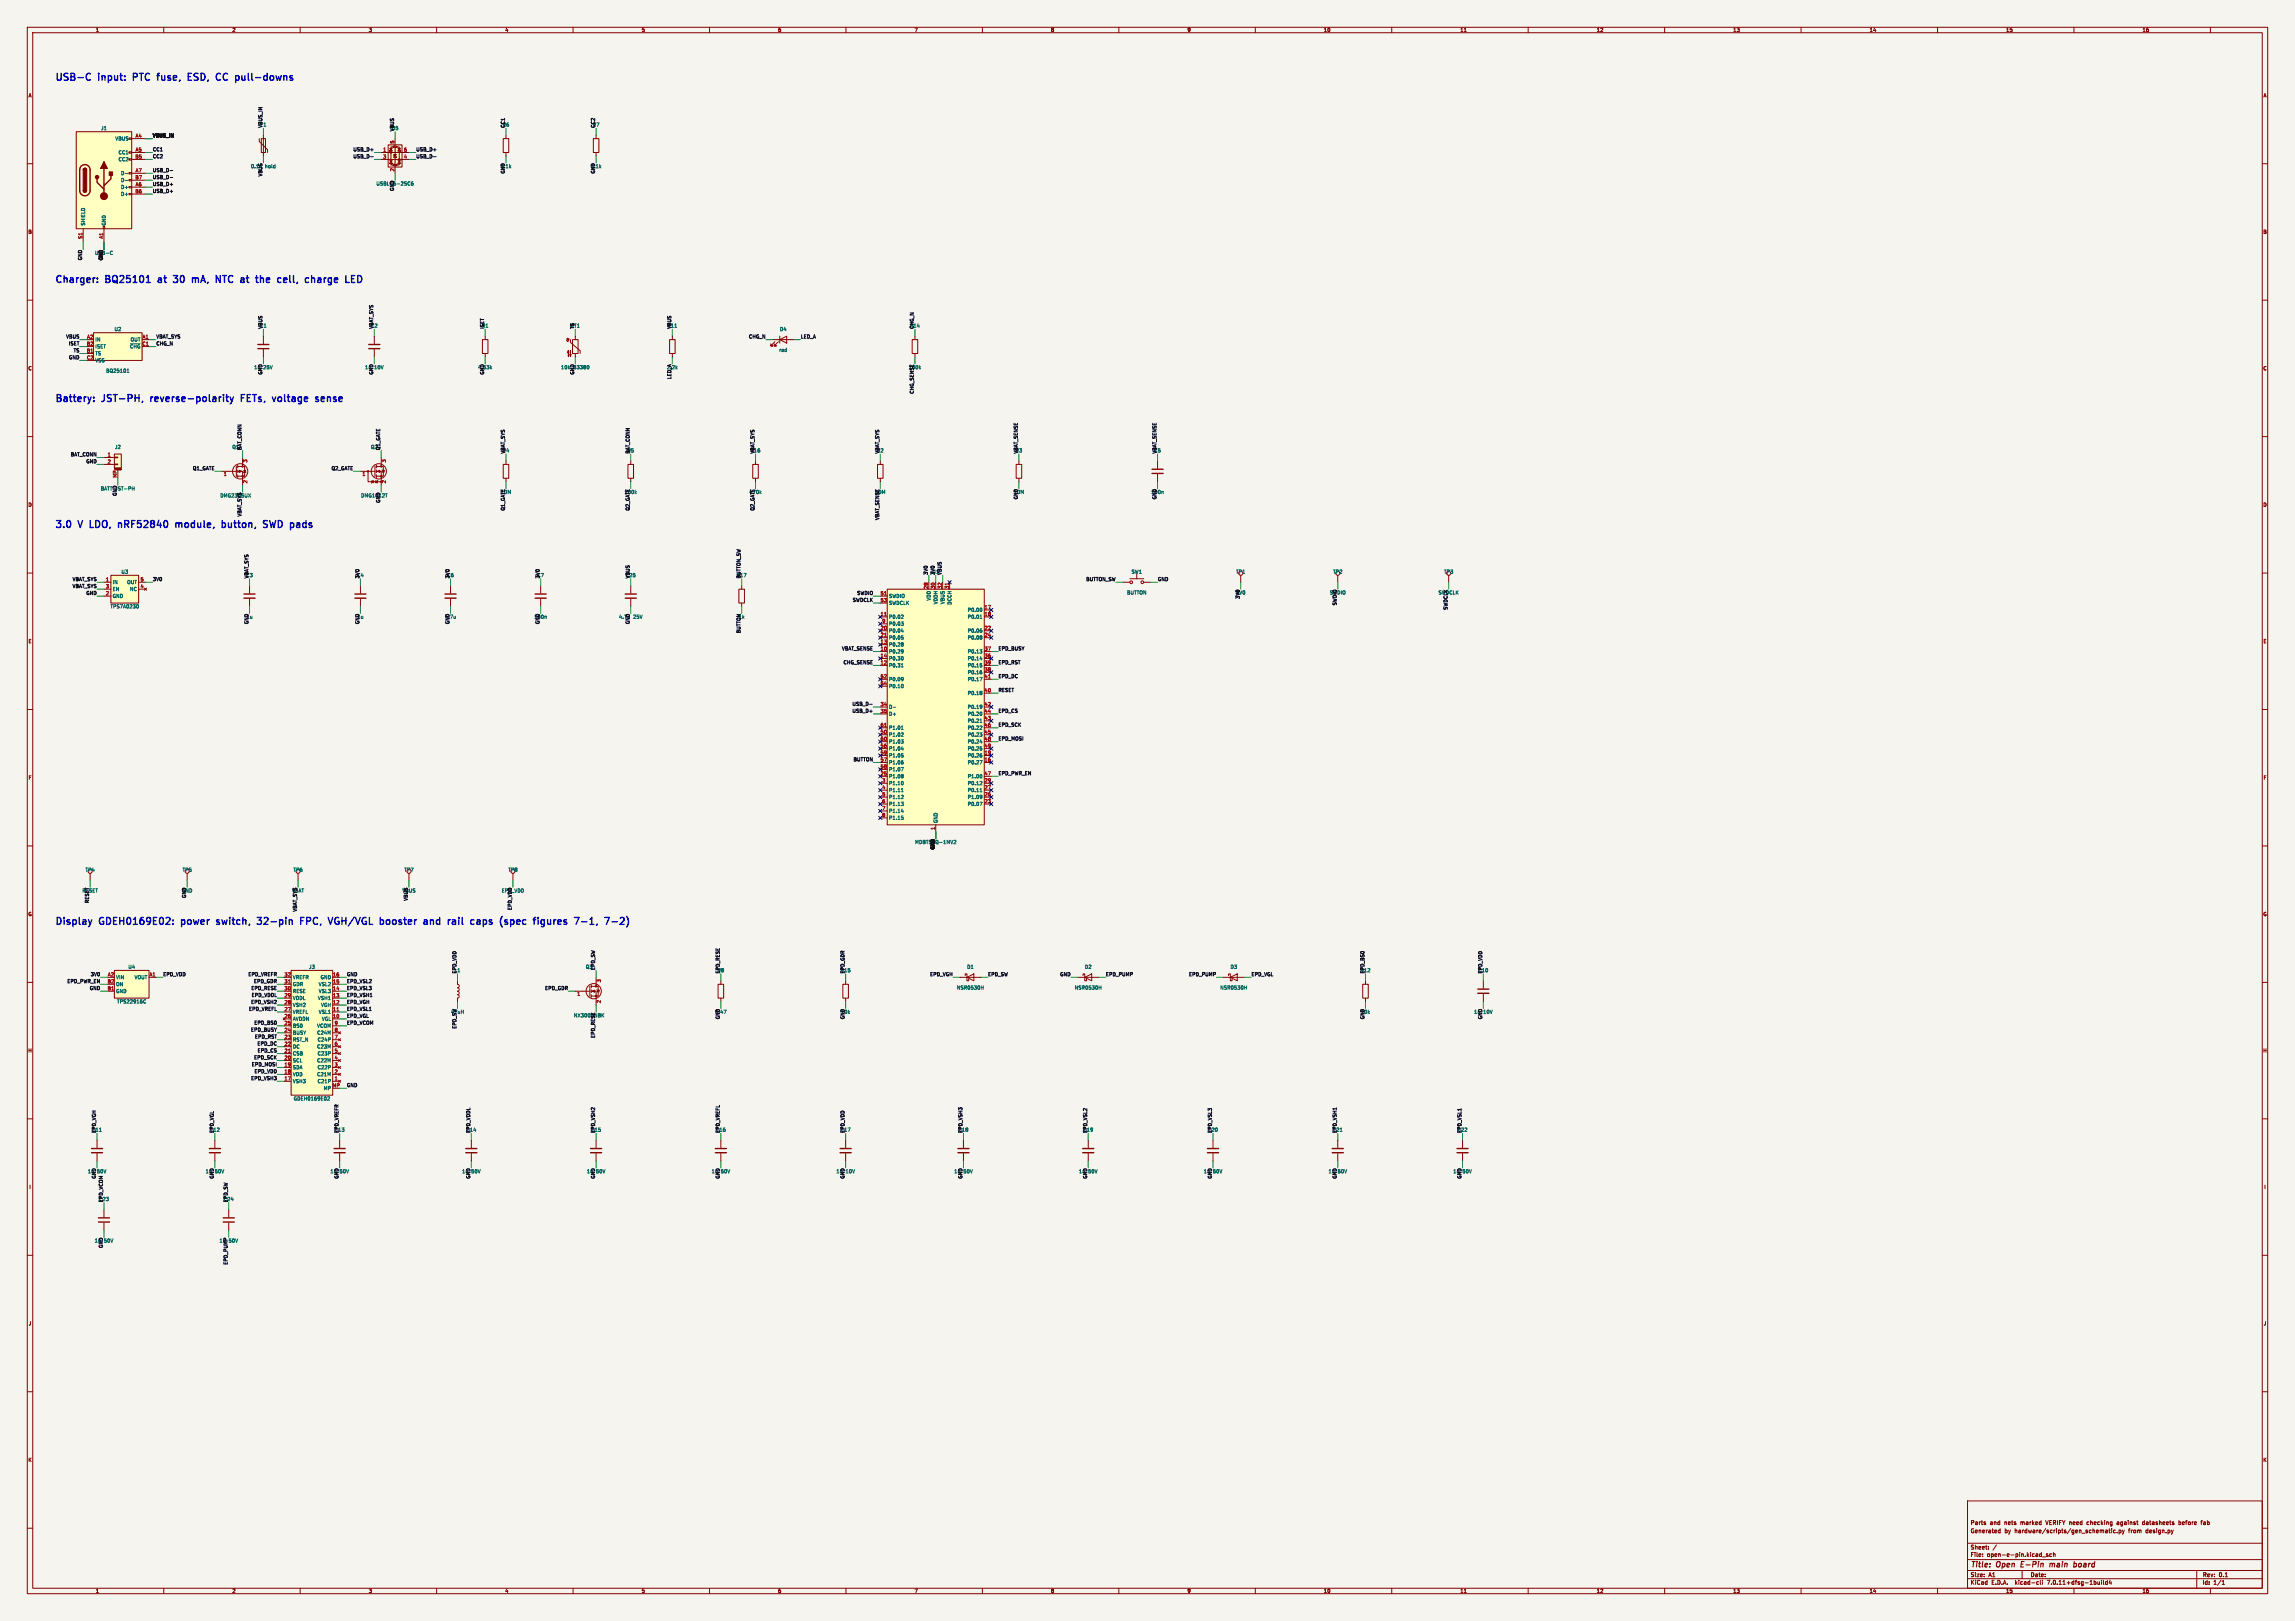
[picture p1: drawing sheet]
<svg xmlns="http://www.w3.org/2000/svg" width="841mm" height="594mm" viewBox="0 0 841 594" stroke-linecap="round" stroke-linejoin="round" font-family="sans-serif">
<defs><g id="words">
<g font-size="3.5" fill="#0000c2">
<text x="20" y="29.8">USB-C</text>
<text x="36.3" y="29.8">input:</text>
<text x="50" y="29.8">PTC</text>
<text x="59.9" y="29.8">fuse,</text>
<text x="72.1" y="29.8">ESD,</text>
<text x="83.5" y="29.8">CC</text>
<text x="91.5" y="29.8">pull-downs</text>
<text x="20" y="103.8">Charger:</text>
<text x="38.9" y="103.8">BQ25101</text>
<text x="59.2" y="103.8">at</text>
<text x="65.9" y="103.8">30</text>
<text x="73.7" y="103.8">mA,</text>
<text x="83.4" y="103.8">NTC</text>
<text x="93.5" y="103.8">at</text>
<text x="100.2" y="103.8">the</text>
<text x="109" y="103.8">cell,</text>
<text x="120.2" y="103.8">charge</text>
<text x="20" y="147.5">Battery:</text>
<text x="37.6" y="147.5">JST-PH,</text>
<text x="56.4" y="147.5">reverse-polarity</text>
<text x="90.5" y="147.5">FETs,</text>
<text x="103.2" y="147.5">voltage</text>
<text x="119.9" y="147.5">sense</text>
<text x="20" y="193.6">3.0</text>
<text x="29" y="193.6">V</text>
<text x="34.1" y="193.6">LDO,</text>
<text x="45.5" y="193.6">nRF52840</text>
<text x="67.6" y="193.6">module,</text>
<text x="85.6" y="193.6">button,</text>
<text x="101.8" y="193.6">SWD</text>
<text x="112.6" y="193.6">pads</text>
<text x="20" y="339.1">Display</text>
<text x="36.6" y="339.1">GDEH0169E02:</text>
<text x="67.6" y="339.1">power</text>
<text x="81.6" y="339.1">switch,</text>
<text x="97.6" y="339.1">32-pin</text>
<text x="114.3" y="339.1">FPC,</text>
<text x="125.8" y="339.1">VGH/VGL</text>
<text x="145.5" y="339.1">booster</text>
<text x="162.6" y="339.1">and</text>
<text x="172.5" y="339.1">rail</text>
<text x="181.8" y="339.1">caps</text>
<text x="193.6" y="339.1">(spec</text>
<text x="207" y="339.1">figures</text>
<text x="223" y="339.1">7-1,</text>
</g>
<g font-size="2.8" fill="#840000">
<text x="722" y="574.9">Title:</text>
<text x="731.7" y="574.9">Open</text>
<text x="741.4" y="574.9">E-Pin</text>
<text x="752.8" y="574.9">main</text>
<text x="762.3" y="574.9">board</text>
</g>
<g font-size="2.1" fill="#840000">
<text x="722" y="562">Generated</text>
<text x="722" y="559">Parts</text>
<text x="729.2" y="559">and</text>
<text x="734.5" y="562">by</text>
<text x="734.5" y="559">nets</text>
<text x="738.3" y="562">hardware/scripts/gen_schematic.py</text>
<text x="740.5" y="559">marked</text>
<text x="750" y="559">VERIFY need</text>
<text x="765.3" y="559">checking</text>
<text x="776.5" y="559">against</text>
<text x="780.2" y="562">from</text>
<text x="786" y="559">datasheets</text>
<text x="786.6" y="562">design.py</text>
<text x="799.4" y="559">before</text>
<text x="807.8" y="559">fab</text>
<text x="722" y="568">Sheet:</text>
<text x="722" y="570.7">File:</text>
<text x="728.1" y="570.7">open-e-pin.kicad_sch</text>
<text x="722" y="580.9">KiCad</text>
<text x="722" y="578.1">Size:</text>
<text x="728.7" y="578.1">A1</text>
<text x="729.7" y="580.9">E.D.A.</text>
<text x="738.6" y="580.9">kicad-cli</text>
<text x="744" y="578.1">Date:</text>
<text x="750.5" y="580.9">7.0.11+dfsg-1build4</text>
<text x="807" y="578.3">Rev:</text>
<text x="807" y="580.9">Id:</text>
<text x="811.1" y="580.9">1/1</text>
<text x="813.4" y="578.3">0.1</text>
</g>
<g font-size="1.8" fill="#840000">
<text x="35" y="11.9">1</text>
<text x="85" y="11.9">2</text>
<text x="135" y="11.9">3</text>
<text x="185" y="11.9">4</text>
<text x="235" y="11.9">5</text>
<text x="285" y="11.9">6</text>
<text x="335" y="11.9">7</text>
<text x="385" y="11.9">8</text>
<text x="435" y="11.9">9</text>
<text x="485" y="11.9">10</text>
<text x="535" y="11.9">11</text>
<text x="585" y="11.9">12</text>
<text x="635" y="11.9">13</text>
<text x="685" y="11.9">14</text>
<text x="735" y="11.9">15</text>
<text x="785" y="11.9">16</text>
<text x="10.3" y="35.9">A</text>
<text x="829.3" y="35.9">A</text>
<text x="10.3" y="85.9">B</text>
<text x="829.2" y="85.9">B</text>
<text x="10.3" y="135.9">C</text>
<text x="829.2" y="135.9">C</text>
<text x="10.3" y="185.9">D</text>
<text x="829.2" y="185.9">D</text>
<text x="10.3" y="235.9">E</text>
<text x="829.3" y="235.9">E</text>
<text x="10.3" y="285.9">F</text>
<text x="829.3" y="285.9">F</text>
<text x="10.3" y="335.9">G</text>
<text x="829.2" y="335.9">G</text>
<text x="10.2" y="385.9">H</text>
<text x="829.2" y="385.9">H</text>
<text x="10.6" y="435.9">I</text>
<text x="829.6" y="435.9">I</text>
<text x="10.4" y="485.9">J</text>
<text x="829.4" y="485.9">J</text>
<text x="10.3" y="535.9">K</text>
<text x="829.2" y="535.9">K</text>
<text x="35" y="583.9">1</text>
<text x="85" y="583.9">2</text>
<text x="135" y="583.9">3</text>
<text x="185" y="583.9">4</text>
<text x="235" y="583.9">5</text>
<text x="285" y="583.9">6</text>
<text x="335" y="583.9">7</text>
<text x="385" y="583.9">8</text>
<text x="435" y="583.9">9</text>
<text x="485" y="583.9">10</text>
<text x="535" y="583.9">11</text>
<text x="585" y="583.9">12</text>
<text x="635" y="583.9">13</text>
<text x="685" y="583.9">14</text>
<text x="735" y="583.9">15</text>
<text x="785" y="583.9">16</text>
</g>
<g font-size="1.8" fill="#006464">
<text x="36.9" y="47.9">J1</text>
<text x="42.1" y="51.7">VBUS</text>
<text x="43.3" y="56.7">CC1</text>
<text x="43.3" y="59.3">CC2</text>
<text x="44.2" y="64.4">D-</text>
<text x="97.1" y="61.8">hold</text>
<text x="44.2" y="69.4">D+</text>
<text x="44.2" y="72">D+</text>
<text x="44.2" y="66.9">D-</text>
<text x="137.8" y="68.2">USBLC6-2SC6</text>
<text x="31.3" y="82.8" transform="rotate(-90 31.3 82.8)">SHIELD</text>
<text x="39" y="82.8" transform="rotate(-90 39 82.8)">GND</text>
<text x="34.7" y="93.6">USB-C</text>
<text x="34.8" y="125.3">IN</text>
<text x="41.8" y="121.5">U2</text>
<text x="47.7" y="125.3">OUT</text>
<text x="209" y="120.2">RT1</text>
<text x="285.7" y="121.5">D4</text>
<text x="34.8" y="130.4">TS</text>
<text x="34.8" y="127.9">ISET</text>
<text x="47.5" y="127.9">~{CHG}</text>
<text x="285.4" y="129.1">red</text>
<text x="34.8" y="132.9">VSS</text>
<text x="38.8" y="136.8">BQ25101</text>
<text x="137.2" y="135.5">10V</text>
<text x="175.1" y="135.5">4.53k</text>
<text x="205.5" y="135.5">10k</text>
<text x="210.1" y="135.5">B3380</text>
<text x="42" y="164.7">J2</text>
<text x="36.8" y="179.9">BATT JST-PH</text>
<text x="80.6" y="182.5">DMG2305UX</text>
<text x="132.2" y="182.5">DMG1012T</text>
<text x="41.1" y="214.2">IN</text>
<text x="44.3" y="210.4">U3</text>
<text x="46.5" y="214.2">OUT</text>
<text x="414.5" y="210.4">SW1</text>
<text x="452.8" y="210.4">TP1</text>
<text x="488.4" y="210.4">TP2</text>
<text x="529" y="210.4">TP3</text>
<text x="41.1" y="219.3">GND</text>
<text x="41.1" y="216.8">EN</text>
<text x="47.5" y="216.8">NC</text>
<text x="325.6" y="219.3">SWDIO</text>
<text x="325.6" y="221.8">SWDCLK</text>
<text x="341.2" y="220.2" transform="rotate(-90 341.2 220.2)">VDD</text>
<text x="343.8" y="221.6" transform="rotate(-90 343.8 221.6)">VDDH</text>
<text x="346.3" y="221.5" transform="rotate(-90 346.3 221.5)">VBUS</text>
<text x="348.8" y="221.8" transform="rotate(-90 348.8 221.8)">DCCH</text>
<text x="412.9" y="218">BUTTON</text>
<text x="487.2" y="218">SWDIO</text>
<text x="527" y="218">SWDCLK</text>
<text x="40.3" y="223.1">TPS7A0230</text>
<text x="232.1" y="226.9">25V</text>
<text x="325.6" y="226.9">P0.02</text>
<text x="354.5" y="224.4">P0.00</text>
<text x="354.5" y="226.9">P0.01</text>
<text x="325.6" y="232">P0.04</text>
<text x="325.6" y="229.5">P0.03</text>
<text x="354.5" y="232">P0.06</text>
<text x="325.6" y="239.6">P0.29</text>
<text x="325.6" y="237.1">P0.28</text>
<text x="325.6" y="234.5">P0.05</text>
<text x="354.5" y="234.5">P0.08</text>
<text x="354.5" y="239.6">P0.13</text>
<text x="325.6" y="244.7">P0.31</text>
<text x="325.6" y="242.2">P0.30</text>
<text x="354.5" y="242.2">P0.14</text>
<text x="354.5" y="244.7">P0.15</text>
<text x="325.6" y="249.8">P0.09</text>
<text x="354.5" y="247.2">P0.16</text>
<text x="354.5" y="249.8">P0.17</text>
<text x="325.6" y="252.3">P0.10</text>
<text x="354.5" y="254.9">P0.18</text>
<text x="325.6" y="259.9">D-</text>
<text x="325.6" y="262.5">D+</text>
<text x="354.5" y="259.9">P0.19</text>
<text x="354.5" y="262.5">P0.20</text>
<text x="325.6" y="267.6">P1.01</text>
<text x="354.5" y="265">P0.21</text>
<text x="354.5" y="267.6">P0.22</text>
<text x="325.6" y="270.1">P1.02</text>
<text x="325.6" y="275.2">P1.04</text>
<text x="325.6" y="272.6">P1.03</text>
<text x="354.5" y="270.1">P0.23</text>
<text x="354.5" y="272.6">P0.24</text>
<text x="354.5" y="275.2">P0.25</text>
<text x="325.6" y="280.3">P1.06</text>
<text x="325.6" y="277.7">P1.05</text>
<text x="354.5" y="280.3">P0.27</text>
<text x="354.5" y="277.7">P0.26</text>
<text x="325.6" y="285.3">P1.08</text>
<text x="325.6" y="287.9">P1.10</text>
<text x="325.6" y="282.8">P1.07</text>
<text x="354.5" y="287.9">P0.12</text>
<text x="354.5" y="285.3">P1.00</text>
<text x="325.6" y="290.4">P1.11</text>
<text x="325.6" y="293">P1.12</text>
<text x="354.5" y="293">P1.09</text>
<text x="354.5" y="290.4">P0.11</text>
<text x="325.6" y="295.5">P1.13</text>
<text x="325.6" y="298">P1.14</text>
<text x="354.5" y="295.5">P0.07</text>
<text x="325.6" y="300.6">P1.15</text>
<text x="343.8" y="301.8" transform="rotate(-90 343.8 301.8)">GND</text>
<text x="335.2" y="309.5">MDBT50Q-1MV2</text>
<text x="31.2" y="319.6">TP4</text>
<text x="66.8" y="319.6">TP5</text>
<text x="107.4" y="319.6">TP6</text>
<text x="148" y="319.6">TP7</text>
<text x="186.1" y="319.6">TP8</text>
<text x="30" y="327.3">RESET</text>
<text x="66.5" y="327.3">GND</text>
<text x="147.3" y="327.3">VBUS</text>
<text x="42.4" y="359">VIN</text>
<text x="46.9" y="355.2">U4</text>
<text x="49.2" y="359">VOUT</text>
<text x="107.2" y="359">VREFR</text>
<text x="113.1" y="355.2">J3</text>
<text x="117.3" y="359">GND</text>
<text x="354.3" y="355.2">D1</text>
<text x="397.4" y="355.2">D2</text>
<text x="450.8" y="355.2">D3</text>
<text x="42.4" y="364.1">GND</text>
<text x="42.4" y="361.5">ON</text>
<text x="107.2" y="364.1">RESE</text>
<text x="107.2" y="361.5">GDR</text>
<text x="116.7" y="364.1">VSL3</text>
<text x="116.7" y="361.5">VSL2</text>
<text x="350.5" y="362.8">NSR0530H</text>
<text x="393.7" y="362.8">NSR0530H</text>
<text x="447" y="362.8">NSR0530H</text>
<text x="42.8" y="367.9">TPS22916C</text>
<text x="107.2" y="371.7">VREFL</text>
<text x="107.2" y="369.2">VSH2</text>
<text x="107.2" y="366.6">VDDL</text>
<text x="116.4" y="366.6">VSH1</text>
<text x="116.7" y="371.7">VSL1</text>
<text x="117.5" y="369.2">VGH</text>
<text x="543.6" y="371.7">10V</text>
<text x="107.2" y="376.8">BS0</text>
<text x="107.2" y="374.2">AVDDN</text>
<text x="116.1" y="376.8">VCOM</text>
<text x="117.8" y="374.2">VGL</text>
<text x="107.2" y="381.9">RST_N</text>
<text x="107.2" y="379.3">BUSY</text>
<text x="116.1" y="379.3">C24M</text>
<text x="116.2" y="381.9">C24P</text>
<text x="107.2" y="389.5">SCL</text>
<text x="107.2" y="386.9">CSB</text>
<text x="107.2" y="384.4">DC</text>
<text x="116.1" y="389.5">C22M</text>
<text x="116.1" y="384.4">C23M</text>
<text x="116.2" y="386.9">C23P</text>
<text x="107.2" y="394.6">VDD</text>
<text x="107.2" y="392">SDA</text>
<text x="116.1" y="394.6">C21M</text>
<text x="116.2" y="392">C22P</text>
<text x="107.2" y="397.1">VSH3</text>
<text x="116.2" y="397.1">C21P</text>
<text x="118.5" y="399.6">MP</text>
<text x="107.5" y="403.5">GDEH0169E02</text>
<text x="309.9" y="430.1">10V</text>
<text x="83.8" y="455.5">50V</text>
</g>
<g font-size="1.8" fill="#0f0f0f">
<text x="95.3" y="46.6">F1</text>
<text x="96.2" y="47" transform="rotate(-90 96.2 47)">VBUS_IN</text>
<text x="143.4" y="47.9">U5</text>
<text x="184.1" y="46.6">R6</text>
<text x="185.1" y="47" transform="rotate(-90 185.1 47)">CC1</text>
<text x="217.1" y="46.6">R7</text>
<text x="218.1" y="47" transform="rotate(-90 218.1 47)">CC2</text>
<text x="55.9" y="50.4">VBUS_IN</text>
<text x="144.4" y="48.3" transform="rotate(-90 144.4 48.3)">VBUS</text>
<text x="55.9" y="58.1">CC2</text>
<text x="55.9" y="55.5">CC1</text>
<text x="129.3" y="58.1">USB_D-</text>
<text x="129.3" y="55.5">USB_D+</text>
<text x="152.4" y="55.5">USB_D+</text>
<text x="152.4" y="58.1">USB_D-</text>
<text x="55.9" y="65.7">USB_D-</text>
<text x="55.9" y="63.1">USB_D-</text>
<text x="91.8" y="61.8">0.1A</text>
<text x="96.2" y="64.8" transform="rotate(-90 96.2 64.8)">VBUS</text>
<text x="183.3" y="61.8">5.1k</text>
<text x="185.1" y="63.8" transform="rotate(-90 185.1 63.8)">GND</text>
<text x="216.3" y="61.8">5.1k</text>
<text x="218.1" y="63.8" transform="rotate(-90 218.1 63.8)">GND</text>
<text x="55.9" y="70.8">USB_D+</text>
<text x="55.9" y="68.2">USB_D+</text>
<text x="144.4" y="70.1" transform="rotate(-90 144.4 70.1)">GND</text>
<text x="30.1" y="95.5" transform="rotate(-90 30.1 95.5)">GND</text>
<text x="37.8" y="95.5" transform="rotate(-90 37.8 95.5)">GND</text>
<text x="24.1" y="124.1">VBUS</text>
<text x="57.1" y="124.1">VBAT_SYS</text>
<text x="95.2" y="120.2">C1</text>
<text x="96.2" y="120.6" transform="rotate(-90 96.2 120.6)">VBUS</text>
<text x="135.8" y="120.2">C2</text>
<text x="136.8" y="120.6" transform="rotate(-90 136.8 120.6)">VBAT_SYS</text>
<text x="176.5" y="120.2">R1</text>
<text x="177.5" y="120.6" transform="rotate(-90 177.5 120.6)">ISET</text>
<text x="210.5" y="120.6" transform="rotate(-90 210.5 120.6)">TS</text>
<text x="244.4" y="120.2">R11</text>
<text x="246" y="120.6" transform="rotate(-90 246 120.6)">VBUS</text>
<text x="274.3" y="124.1">CHG_N</text>
<text x="293.4" y="124.1">LED_A</text>
<text x="333.3" y="120.2">R14</text>
<text x="334.9" y="120.6" transform="rotate(-90 334.9 120.6)">CHG_N</text>
<text x="25.1" y="126.6">ISET</text>
<text x="25.1" y="131.7">GND</text>
<text x="26.8" y="129.2">TS</text>
<text x="57.1" y="126.6">CHG_N</text>
<text x="93" y="135.5">1u</text>
<text x="96.2" y="137.4" transform="rotate(-90 96.2 137.4)">GND</text>
<text x="96.5" y="135.5">25V</text>
<text x="133.6" y="135.5">1u</text>
<text x="136.8" y="137.4" transform="rotate(-90 136.8 137.4)">GND</text>
<text x="177.5" y="137.4" transform="rotate(-90 177.5 137.4)">GND</text>
<text x="210.5" y="137.4" transform="rotate(-90 210.5 137.4)">GND</text>
<text x="244.3" y="135.5">2.2k</text>
<text x="332.8" y="135.5">100k</text>
<text x="246" y="139.1" transform="rotate(-90 246 139.1)">LED_A</text>
<text x="334.9" y="144.4" transform="rotate(-90 334.9 144.4)">CHG_SENSE</text>
<text x="25.8" y="167.3">BAT_CONN</text>
<text x="85" y="164.7">Q1</text>
<text x="88.6" y="165.1" transform="rotate(-90 88.6 165.1)">BAT_CONN</text>
<text x="135.8" y="164.7">Q2</text>
<text x="139.4" y="165.1" transform="rotate(-90 139.4 165.1)">Q1_GATE</text>
<text x="184.1" y="166">R4</text>
<text x="185.1" y="166.4" transform="rotate(-90 185.1 166.4)">VBAT_SYS</text>
<text x="229.8" y="166">R5</text>
<text x="230.8" y="166.4" transform="rotate(-90 230.8 166.4)">BAT_CONN</text>
<text x="274.9" y="166">R16</text>
<text x="276.5" y="166.4" transform="rotate(-90 276.5 166.4)">VBAT_SYS</text>
<text x="321.2" y="166">R2</text>
<text x="322.2" y="166.4" transform="rotate(-90 322.2 166.4)">VBAT_SYS</text>
<text x="372" y="166">R3</text>
<text x="373" y="166.4" transform="rotate(-90 373 166.4)">VBAT_SENSE</text>
<text x="422.8" y="166">C5</text>
<text x="423.8" y="166.4" transform="rotate(-90 423.8 166.4)">VBAT_SENSE</text>
<text x="31.5" y="169.8">GND</text>
<text x="70.6" y="172.4">Q1_GATE</text>
<text x="121.4" y="172.4">Q2_GATE</text>
<text x="42.8" y="181.9" transform="rotate(-90 42.8 181.9)">GND</text>
<text x="139.4" y="184.4" transform="rotate(-90 139.4 184.4)">GND</text>
<text x="183.4" y="181.2">10M</text>
<text x="228.7" y="181.2">100k</text>
<text x="274.4" y="181.2">470k</text>
<text x="320.5" y="181.2">10M</text>
<text x="371.3" y="181.2">10M</text>
<text x="373" y="183.1" transform="rotate(-90 373 183.1)">GND</text>
<text x="421.7" y="181.2">100n</text>
<text x="423.8" y="183.1" transform="rotate(-90 423.8 183.1)">GND</text>
<text x="88.6" y="189.4" transform="rotate(-90 88.6 189.4)">VBAT_SYS</text>
<text x="185.1" y="187.3" transform="rotate(-90 185.1 187.3)">Q1_GATE</text>
<text x="230.8" y="187.3" transform="rotate(-90 230.8 187.3)">Q2_GATE</text>
<text x="276.5" y="187.3" transform="rotate(-90 276.5 187.3)">Q2_GATE</text>
<text x="322.2" y="190.7" transform="rotate(-90 322.2 190.7)">VBAT_SENSE</text>
<text x="26.5" y="215.5">VBAT_SYS</text>
<text x="26.5" y="213">VBAT_SYS</text>
<text x="55.9" y="213">3V0</text>
<text x="90.1" y="211.7">C3</text>
<text x="91.1" y="212.1" transform="rotate(-90 91.1 212.1)">VBAT_SYS</text>
<text x="130.7" y="211.7">C4</text>
<text x="131.7" y="212.1" transform="rotate(-90 131.7 212.1)">3V0</text>
<text x="163.8" y="211.7">C6</text>
<text x="164.8" y="212.1" transform="rotate(-90 164.8 212.1)">3V0</text>
<text x="196.8" y="211.7">C7</text>
<text x="197.8" y="212.1" transform="rotate(-90 197.8 212.1)">3V0</text>
<text x="229.2" y="211.7">C25</text>
<text x="230.8" y="212.1" transform="rotate(-90 230.8 212.1)">VBUS</text>
<text x="269.8" y="211.7">R17</text>
<text x="271.4" y="212.1" transform="rotate(-90 271.4 212.1)">BUTTON_SW</text>
<text x="340" y="210.8" transform="rotate(-90 340 210.8)">3V0</text>
<text x="341.5" y="210.4">U1</text>
<text x="342.5" y="210.8" transform="rotate(-90 342.5 210.8)">3V0</text>
<text x="345.1" y="210.8" transform="rotate(-90 345.1 210.8)">VBUS</text>
<text x="397.9" y="213">BUTTON_SW</text>
<text x="424.2" y="213">GND</text>
<text x="31.5" y="218.1">GND</text>
<text x="312.3" y="220.6">SWDCLK</text>
<text x="314" y="218.1">SWDIO</text>
<text x="452.8" y="218">3V0</text>
<text x="454.3" y="219.6" transform="rotate(-90 454.3 219.6)">3V0</text>
<text x="489.9" y="222" transform="rotate(-90 489.9 222)">SWDIO</text>
<text x="90.2" y="226.9">1u</text>
<text x="130.8" y="226.9">1u</text>
<text x="162.9" y="226.9">4.7u</text>
<text x="195.6" y="226.9">100n</text>
<text x="226.7" y="226.9">4.7u</text>
<text x="270.6" y="226.9">1k</text>
<text x="530.5" y="223.6" transform="rotate(-90 530.5 223.6)">SWDCLK</text>
<text x="91.1" y="228.9" transform="rotate(-90 91.1 228.9)">GND</text>
<text x="131.7" y="228.9" transform="rotate(-90 131.7 228.9)">GND</text>
<text x="164.8" y="228.9" transform="rotate(-90 164.8 228.9)">GND</text>
<text x="197.8" y="228.9" transform="rotate(-90 197.8 228.9)">GND</text>
<text x="230.8" y="228.9" transform="rotate(-90 230.8 228.9)">GND</text>
<text x="271.4" y="232.2" transform="rotate(-90 271.4 232.2)">BUTTON</text>
<text x="308.4" y="238.4">VBAT_SENSE</text>
<text x="365.8" y="238.4">EPD_BUSY</text>
<text x="309" y="243.5">CHG_SENSE</text>
<text x="365.8" y="243.5">EPD_RST</text>
<text x="365.8" y="248.6">EPD_DC</text>
<text x="365.8" y="253.6">RESET</text>
<text x="312.2" y="261.3">USB_D+</text>
<text x="312.2" y="258.7">USB_D-</text>
<text x="365.8" y="261.3">EPD_CS</text>
<text x="365.8" y="266.3">EPD_SCK</text>
<text x="365.8" y="271.4">EPD_MOSI</text>
<text x="312.6" y="279">BUTTON</text>
<text x="365.8" y="284.1">EPD_PWR_EN</text>
<text x="342.5" y="311.4" transform="rotate(-90 342.5 311.4)">GND</text>
<text x="68.2" y="329.2" transform="rotate(-90 68.2 329.2)">GND</text>
<text x="106.9" y="327.3">VBAT</text>
<text x="183.7" y="327.3">EPD_VDD</text>
<text x="32.7" y="331.1" transform="rotate(-90 32.7 331.1)">RESET</text>
<text x="108.9" y="334.2" transform="rotate(-90 108.9 334.2)">VBAT_SYS</text>
<text x="149.5" y="330.2" transform="rotate(-90 149.5 330.2)">VBUS</text>
<text x="187.6" y="333.6" transform="rotate(-90 187.6 333.6)">EPD_VDD</text>
<text x="33.1" y="357.8">3V0</text>
<text x="59.7" y="357.8">EPD_VDD</text>
<text x="90.9" y="357.8">EPD_VREFR</text>
<text x="127" y="357.8">GND</text>
<text x="166.4" y="356.5">L1</text>
<text x="167.3" y="356.9" transform="rotate(-90 167.3 356.9)">EPD_VDD</text>
<text x="214.5" y="355.2">Q3</text>
<text x="218.1" y="355.6" transform="rotate(-90 218.1 355.6)">EPD_SW</text>
<text x="262.8" y="356.5">R8</text>
<text x="263.8" y="356.9" transform="rotate(-90 263.8 356.9)">EPD_RESE</text>
<text x="307.9" y="356.5">R15</text>
<text x="309.5" y="356.9" transform="rotate(-90 309.5 356.9)">EPD_GDR</text>
<text x="340.7" y="357.8">EPD_VGH</text>
<text x="361.9" y="357.8">EPD_SW</text>
<text x="388.4" y="357.8">GND</text>
<text x="405.1" y="357.8">EPD_PUMP</text>
<text x="435.6" y="357.8">EPD_PUMP</text>
<text x="458.5" y="357.8">EPD_VGL</text>
<text x="498.4" y="356.5">R12</text>
<text x="500" y="356.9" transform="rotate(-90 500 356.9)">EPD_BS0</text>
<text x="541.6" y="356.5">C10</text>
<text x="543.2" y="356.9" transform="rotate(-90 543.2 356.9)">EPD_VDD</text>
<text x="24.5" y="360.3">EPD_PWR_EN</text>
<text x="32.8" y="362.9">GND</text>
<text x="92" y="362.9">EPD_RESE</text>
<text x="92.1" y="365.4">EPD_VDDL</text>
<text x="92.9" y="360.3">EPD_GDR</text>
<text x="127" y="360.3">EPD_VSL2</text>
<text x="127" y="362.9">EPD_VSL3</text>
<text x="127" y="365.4">EPD_VSH1</text>
<text x="199.6" y="362.9">EPD_GDR</text>
<text x="91.1" y="370.5">EPD_VREFL</text>
<text x="91.9" y="368">EPD_VSH2</text>
<text x="127" y="370.5">EPD_VSL1</text>
<text x="127" y="368">EPD_VGH</text>
<text x="165.1" y="371.7">47uH</text>
<text x="261.9" y="371.7">0.47</text>
<text x="308.1" y="371.7">10k</text>
<text x="498.6" y="371.7">10k</text>
<text x="540" y="371.7">1u</text>
<text x="93.1" y="375.6">EPD_BS0</text>
<text x="127" y="375.6">EPD_VCOM</text>
<text x="127" y="373">EPD_VGL</text>
<text x="167.3" y="377.1" transform="rotate(-90 167.3 377.1)">EPD_SW</text>
<text x="210.2" y="373">NX3008NBK</text>
<text x="263.8" y="373.6" transform="rotate(-90 263.8 373.6)">GND</text>
<text x="309.5" y="373.6" transform="rotate(-90 309.5 373.6)">GND</text>
<text x="500" y="373.6" transform="rotate(-90 500 373.6)">GND</text>
<text x="543.2" y="373.6" transform="rotate(-90 543.2 373.6)">GND</text>
<text x="91.8" y="378.1">EPD_BUSY</text>
<text x="93.3" y="380.7">EPD_RST</text>
<text x="94.2" y="383.2">EPD_DC</text>
<text x="218.1" y="380.5" transform="rotate(-90 218.1 380.5)">EPD_RESE</text>
<text x="93" y="388.3">EPD_SCK</text>
<text x="94.3" y="385.7">EPD_CS</text>
<text x="91.9" y="395.9">EPD_VSH3</text>
<text x="92.1" y="390.8">EPD_MOSI</text>
<text x="93.1" y="393.4">EPD_VDD</text>
<text x="127" y="398.4">GND</text>
<text x="33.6" y="414.9">C11</text>
<text x="35.2" y="415.3" transform="rotate(-90 35.2 415.3)">EPD_VGH</text>
<text x="76.8" y="414.9">C12</text>
<text x="78.4" y="415.3" transform="rotate(-90 78.4 415.3)">EPD_VGL</text>
<text x="122.5" y="414.9">C13</text>
<text x="124.1" y="415.3" transform="rotate(-90 124.1 415.3)">EPD_VREFR</text>
<text x="170.8" y="414.9">C14</text>
<text x="172.4" y="415.3" transform="rotate(-90 172.4 415.3)">EPD_VDDL</text>
<text x="216.5" y="414.9">C15</text>
<text x="218.1" y="415.3" transform="rotate(-90 218.1 415.3)">EPD_VSH2</text>
<text x="262.2" y="414.9">C16</text>
<text x="263.8" y="415.3" transform="rotate(-90 263.8 415.3)">EPD_VREFL</text>
<text x="307.9" y="414.9">C17</text>
<text x="309.5" y="415.3" transform="rotate(-90 309.5 415.3)">EPD_VDD</text>
<text x="351.1" y="414.9">C18</text>
<text x="352.7" y="415.3" transform="rotate(-90 352.7 415.3)">EPD_VSH3</text>
<text x="396.8" y="414.9">C19</text>
<text x="398.4" y="415.3" transform="rotate(-90 398.4 415.3)">EPD_VSL2</text>
<text x="442.6" y="414.9">C20</text>
<text x="444.1" y="415.3" transform="rotate(-90 444.1 415.3)">EPD_VSL3</text>
<text x="488.3" y="414.9">C21</text>
<text x="489.9" y="415.3" transform="rotate(-90 489.9 415.3)">EPD_VSH1</text>
<text x="534" y="414.9">C22</text>
<text x="535.6" y="415.3" transform="rotate(-90 535.6 415.3)">EPD_VSL1</text>
<text x="32" y="430.1">1u</text>
<text x="35.6" y="430.1">50V</text>
<text x="75.2" y="430.1">1u</text>
<text x="78.8" y="430.1">50V</text>
<text x="120.9" y="430.1">1u</text>
<text x="124.5" y="430.1">50V</text>
<text x="169.2" y="430.1">1u</text>
<text x="172.7" y="430.1">50V</text>
<text x="214.9" y="430.1">1u</text>
<text x="218.5" y="430.1">50V</text>
<text x="260.6" y="430.1">1u</text>
<text x="264.2" y="430.1">50V</text>
<text x="306.4" y="430.1">1u</text>
<text x="349.5" y="430.1">1u</text>
<text x="353.1" y="430.1">50V</text>
<text x="395.3" y="430.1">1u</text>
<text x="398.8" y="430.1">50V</text>
<text x="441" y="430.1">1u</text>
<text x="444.5" y="430.1">50V</text>
<text x="486.7" y="430.1">1u</text>
<text x="490.2" y="430.1">50V</text>
<text x="532.4" y="430.1">1u</text>
<text x="536" y="430.1">50V</text>
<text x="35.2" y="432.1" transform="rotate(-90 35.2 432.1)">GND</text>
<text x="78.4" y="432.1" transform="rotate(-90 78.4 432.1)">GND</text>
<text x="124.1" y="432.1" transform="rotate(-90 124.1 432.1)">GND</text>
<text x="172.4" y="432.1" transform="rotate(-90 172.4 432.1)">GND</text>
<text x="218.1" y="432.1" transform="rotate(-90 218.1 432.1)">GND</text>
<text x="263.8" y="432.1" transform="rotate(-90 263.8 432.1)">GND</text>
<text x="309.5" y="432.1" transform="rotate(-90 309.5 432.1)">GND</text>
<text x="352.7" y="432.1" transform="rotate(-90 352.7 432.1)">GND</text>
<text x="398.4" y="432.1" transform="rotate(-90 398.4 432.1)">GND</text>
<text x="444.1" y="432.1" transform="rotate(-90 444.1 432.1)">GND</text>
<text x="489.9" y="432.1" transform="rotate(-90 489.9 432.1)">GND</text>
<text x="535.6" y="432.1" transform="rotate(-90 535.6 432.1)">GND</text>
<text x="36.2" y="440.3">C23</text>
<text x="37.8" y="440.7" transform="rotate(-90 37.8 440.7)">EPD_VCOM</text>
<text x="81.9" y="440.3">C24</text>
<text x="83.5" y="440.7" transform="rotate(-90 83.5 440.7)">EPD_SW</text>
<text x="34.6" y="455.5">1u</text>
<text x="38.1" y="455.5">50V</text>
<text x="80.3" y="455.5">1u</text>
<text x="37.8" y="457.5" transform="rotate(-90 37.8 457.5)">GND</text>
<text x="83.5" y="463.6" transform="rotate(-90 83.5 463.6)">EPD_PUMP</text>
</g>
<g font-size="1.8" fill="#a90000">
<text x="49.5" y="50.5">A4</text>
<text x="144.5" y="52.8" transform="rotate(-90 144.5 52.8)">5</text>
<text x="49.5" y="58.2">B5</text>
<text x="49.5" y="55.6">A5</text>
<text x="140.3" y="55.6">1</text>
<text x="140.3" y="58.2">3</text>
<text x="147.9" y="58.2">4</text>
<text x="147.9" y="55.6">6</text>
<text x="49.5" y="65.8">B7</text>
<text x="49.5" y="63.2">A7</text>
<text x="144.5" y="62.9" transform="rotate(-90 144.5 62.9)">2</text>
<text x="49.5" y="70.9">B6</text>
<text x="49.5" y="68.3">A6</text>
<text x="30.2" y="87.7" transform="rotate(-90 30.2 87.7)">S1</text>
<text x="37.8" y="87.6" transform="rotate(-90 37.8 87.6)">A1</text>
<text x="31.8" y="124.2">A2</text>
<text x="52.1" y="124.2">A1</text>
<text x="31.7" y="129.3">B1</text>
<text x="31.7" y="126.7">B2</text>
<text x="31.7" y="131.8">C2</text>
<text x="52" y="126.7">C1</text>
<text x="39.3" y="167.4">1</text>
<text x="39.3" y="169.9">2</text>
<text x="90.9" y="169.6" transform="rotate(-90 90.9 169.6)">3</text>
<text x="141.7" y="169.6" transform="rotate(-90 141.7 169.6)">3</text>
<text x="42.9" y="175.2" transform="rotate(-90 42.9 175.2)">MP</text>
<text x="81.8" y="174.7">1</text>
<text x="90.9" y="177.2" transform="rotate(-90 90.9 177.2)">2</text>
<text x="132.6" y="174.7">1</text>
<text x="141.7" y="177.2" transform="rotate(-90 141.7 177.2)">2</text>
<text x="38.7" y="213.1">1</text>
<text x="38.7" y="215.6">3</text>
<text x="51.4" y="215.6">4</text>
<text x="51.4" y="213.1">5</text>
<text x="340.1" y="215.9" transform="rotate(-90 340.1 215.9)">28</text>
<text x="342.6" y="215.9" transform="rotate(-90 342.6 215.9)">30</text>
<text x="345.2" y="215.9" transform="rotate(-90 345.2 215.9)">32</text>
<text x="347.7" y="215.9" transform="rotate(-90 347.7 215.9)">31</text>
<text x="38.7" y="218.2">2</text>
<text x="322.5" y="218.2">51</text>
<text x="322.5" y="220.7">53</text>
<text x="322.5" y="225.8">11</text>
<text x="360.6" y="223.3">17</text>
<text x="360.6" y="225.8">18</text>
<text x="322.5" y="230.9">20</text>
<text x="322.5" y="233.4">21</text>
<text x="323.1" y="228.3">9</text>
<text x="360.6" y="230.9">22</text>
<text x="360.6" y="233.4">24</text>
<text x="322.5" y="238.5">10</text>
<text x="322.5" y="236">13</text>
<text x="360.6" y="238.5">37</text>
<text x="322.5" y="243.6">12</text>
<text x="322.5" y="241">14</text>
<text x="360.6" y="241">36</text>
<text x="360.6" y="243.6">39</text>
<text x="322.5" y="248.7">52</text>
<text x="322.5" y="251.2">54</text>
<text x="360.6" y="246.1">38</text>
<text x="360.6" y="248.7">41</text>
<text x="360.6" y="253.7">40</text>
<text x="322.5" y="258.8">34</text>
<text x="322.5" y="261.4">35</text>
<text x="360.6" y="258.8">42</text>
<text x="360.6" y="263.9">43</text>
<text x="360.6" y="261.4">44</text>
<text x="322.5" y="269">50</text>
<text x="322.5" y="266.4">61</text>
<text x="360.6" y="269">45</text>
<text x="360.6" y="266.4">46</text>
<text x="322.5" y="274.1">56</text>
<text x="322.5" y="271.5">60</text>
<text x="360.6" y="271.5">48</text>
<text x="360.6" y="274.1">49</text>
<text x="322.5" y="279.1">57</text>
<text x="322.5" y="281.7">58</text>
<text x="322.5" y="276.6">59</text>
<text x="360.6" y="279.1">16</text>
<text x="360.6" y="276.6">19</text>
<text x="322.5" y="284.2">25</text>
<text x="323.1" y="286.8">3</text>
<text x="360.6" y="286.8">29</text>
<text x="360.6" y="284.2">47</text>
<text x="323.1" y="289.3">4</text>
<text x="323.1" y="291.8">5</text>
<text x="360.6" y="291.8">26</text>
<text x="360.6" y="289.3">27</text>
<text x="323.1" y="294.4">6</text>
<text x="323.1" y="296.9">7</text>
<text x="323.1" y="299.5">8</text>
<text x="360.6" y="294.4">23</text>
<text x="342.6" y="304.2" transform="rotate(-90 342.6 304.2)">1</text>
<text x="39.4" y="357.9">A2</text>
<text x="54.6" y="357.9">A1</text>
<text x="104.1" y="357.9">32</text>
<text x="121.9" y="357.9">16</text>
<text x="39.3" y="363">B1</text>
<text x="39.3" y="360.4">B2</text>
<text x="104.1" y="365.5">29</text>
<text x="104.1" y="363">30</text>
<text x="104.1" y="360.4">31</text>
<text x="121.9" y="365.5">13</text>
<text x="121.9" y="363">14</text>
<text x="121.9" y="360.4">15</text>
<text x="211.4" y="365.2">1</text>
<text x="220.4" y="360.1" transform="rotate(-90 220.4 360.1)">3</text>
<text x="104.1" y="370.6">27</text>
<text x="104.1" y="368">28</text>
<text x="121.9" y="370.6">11</text>
<text x="121.9" y="368">12</text>
<text x="220.4" y="367.7" transform="rotate(-90 220.4 367.7)">2</text>
<text x="104.1" y="375.7">25</text>
<text x="104.1" y="373.1">26</text>
<text x="121.9" y="373.1">10</text>
<text x="122.5" y="375.7">9</text>
<text x="104.1" y="383.3">22</text>
<text x="104.1" y="380.7">23</text>
<text x="104.1" y="378.2">24</text>
<text x="122.5" y="383.3">6</text>
<text x="122.5" y="380.7">7</text>
<text x="122.5" y="378.2">8</text>
<text x="104.1" y="388.4">20</text>
<text x="104.1" y="385.8">21</text>
<text x="122.5" y="388.4">4</text>
<text x="122.5" y="385.8">5</text>
<text x="104.1" y="396">17</text>
<text x="104.1" y="393.4">18</text>
<text x="104.1" y="390.9">19</text>
<text x="122.5" y="396">1</text>
<text x="122.5" y="393.4">2</text>
<text x="122.5" y="390.9">3</text>
<text x="121.7" y="398.5">MP</text>
</g>
<text font-size=".5" fill="#840000" x="41.9" y="172.1">Mounting</text>
</g></defs>
<path d="M0 0h841v594h-841z" fill="#f5f4ef" stroke="#f5f4ef" stroke-width=".37"/>
<g fill="none" stroke="#840000" stroke-width=".37">
<path d="M10 10h821v574h-821zM12 12h817v570h-817zM60 10v2M110 10v2M160 10v2M210 10v2M260 10v2M310 10v2M360 10v2M410 10v2M460 10v2M510 10v2"/>
<path d="M536.6 11.6h.7M560 10v2M610 10v2M660 10v2M710 10v2M760 10v2M810 10v2M10 60h2M27.9 48.3h20.4v35.5h-20.4zM47.2 58.2h1.1v.5h-1.1zM47.2 55.6h1.1v.5h-1.1zM47.2 50.5h1.1v.6h-1.1z"/>
<path d="M48.3 50.8h5M48.3 55.9h5M48.3 58.4h5M95 50.8v1l3 3.1v1M95.8 50.8h1.5v5.1h-1.5zM96.5 49.5v7.6M139.7 55.9h10.2M139.7 58.4h10.2M142.2 53.1h5.1v8.1h-5.1zM142.7 58.9h1.1M142.7 54.4h1.1M143.3 54.4l.5 1h-1.1z"/>
<path d="M143.3 58.9l.5 1h-1.1zM144.3 53.8h-1v6.7h1M144.8 56.6l.5 1.1h-1zM144.8 50.8v2.5l-.5 .5h1l-.5 .6v5.5l-.5 .6h1l-.5 .5v2.5M145.3 56.6h-1v.4M145.3 53.8h1v6.7h-1M145.8 58.9h1M145.8 54.4h1M146.3 58.9l.5 1h-1zM146.3 54.4l.5 1h-1zM184.4 50.8h2v5.1h-2zM185.4 49.5v1.3"/>
<path d="M185.4 55.9v1.2M217.4 50.8h2.1v5.1h-2.1zM218.4 49.5v1.3M218.4 55.9v1.2M829 60h2M30.5 69.8l.2 .5 .4 .2 .5-.2 .1-.5M30.5 62.2l.2-.4 .4-.2 .5 .2 .1 .4M47.2 70.9h1.1v.5h-1.1zM47.2 68.3h1.1v.5h-1.1zM47.2 65.8h1.1v.5h-1.1zM47.2 63.2h1.1v.6h-1.1zM48.3 68.6h5"/>
<path d="M48.3 63.5h5M48.3 71.1h5M48.3 66h5M30.5 83.8v5.1M37.8 82.8h.6v1h-.6zM38.1 83.8v5.1M10 110h2M829 110h2M31.7 129.5h2.6M34.3 121.9h17.8v10.2h-17.8zM52.1 124.5h2.5M52.1 127h2.5"/>
<path d="M96.5 123.2v2.8M96.5 128v2.8M137.2 123.2v2.8M137.2 128v2.8M176.8 124.5h2v5h-2zM177.8 123.2v1.3M177.8 129.5v1.3M208.7 124.2l-.7 .3-.2-.4h.5l-.2 1-.5-.5M209 124.5v1l3.6 3v1M209.8 124.5h2v5h-2zM210.8 123.2v1.3M210.8 129.5v1.3"/>
<path d="M245.4 124.5h2v5h-2zM246.4 123.2v1.3M246.4 129.5v1.3M283.2 124.5h7.6M284 125.2l-1.6 1.5h.8h-.8v-.7M285.2 125.2l-1.5 1.5h.8h-.8v-.7M285.7 124.5l2.6-1.3v2.5zM285.7 123.2v2.5M334.3 124.5h2v5h-2zM335.3 123.2v1.3M335.3 129.5v1.3M10 160h2"/>
<path d="M829 160h2M38.1 167.6h3.8M38.1 170.2h3.8M41.9 170.1h1.3v.2h-1.3zM41.9 167.5h1.3v.3h-1.3zM41.9 166.4h2.5v5h-2.5zM42.2 172.2h2M43.2 172.2v3.1M44.2 172.1h.1M44.2 172h.1M44.2 171.8h.1M44.3 171.7h.1"/>
<path d="M44.3 171.7l.1 .1M44.4 172.1h-.1M44.4 171.7v.4M44.4 172.1h.1M44.4 172h-.1M81.3 172.7h5.3M86.6 170.8v3.8M87.1 172.7h1.8v5.1M87.1 170.9h2.6v3.6h-2.6M87.1 170.4v1M87.1 172.2v1M87.1 174v1"/>
<path d="M88.9 167.6v3.3M89.3 172.5h.7l-.3 .6zM90.2 173l-1 .2M132.1 172.7h5.3M134.9 172.7v3.8h4.8M136.3 176.5l.6-.4v.8zM136.4 176l-.3 1M137.4 170.8v3.8M137.7 176.1l.6 .4-.6 .4zM137.9 172.7h1.8v5.1M137.9 170.9h2.6v3.6h-2.6M137.9 170.4v1"/>
<path d="M137.9 172.2v1M137.9 174v1M138.4 176l-.2 1M139.7 167.6v3.3M140 172.2l1 .3M140.5 172.3l.3 .7h-.7zM184.4 170.2h2v5.1h-2zM185.4 168.9v1.3M185.4 175.3v1.2M230.1 170.2h2.1v5.1h-2.1zM231.1 168.9v1.3M231.1 175.3v1.2"/>
<path d="M275.8 170.2h2.1v5.1h-2.1zM276.9 168.9v1.3M276.9 175.3v1.2M321.6 170.2h2v5.1h-2zM322.6 168.9v1.3M322.6 175.3v1.2M372.4 170.2h2v5.1h-2zM373.4 168.9v1.3M373.4 175.3v1.2M424.2 168.9v2.8M424.2 173.7v2.8M10 210h2"/>
<path d="M38.1 213.4h2.5M38.1 218.4h2.5M38.1 215.9h2.5M40.6 210.8h10.2v10.2h-10.2zM50.8 213.4h2.5M50.8 215.9h2.5M53 215.5l.7 .8M53.7 215.5l-.7 .8M91.4 214.6v2.8M91.4 219.5v2.7M132.1 214.6v2.8M132.1 219.5v2.7"/>
<path d="M165.1 214.6v2.8M165.1 219.5v2.7M198.1 214.6v2.8M198.1 219.5v2.7M231.1 214.6v2.8M231.1 219.5v2.7M270.8 215.9h2v5.1h-2zM271.8 214.6v1.3M322.6 218.4h2.5M325.1 215.9h35.6v86.4h-35.6zM340.4 213.4v2.5M342.9 213.4v2.5"/>
<path d="M345.4 213.4v2.5M348 213.4v2.5M411.5 213.4h2.5M414 212.1h5.1M416.6 210.3v1.8M419.1 213.4h2.5M454.7 210.8v2.6M490.2 210.8v2.6M530.9 210.8v2.6M829 210h2M271.8 221v1.2M322.6 238.8h2.5"/>
<path d="M322.6 226.1h2.5M322.6 236.2h2.5M322.6 231.1h2.5M322.6 233.7h2.5M322.6 221h2.5M322.6 228.6h2.5M360.7 238.8h2.5M360.7 226.1h2.5M360.7 223.5h2.5M360.7 231.1h2.5M360.7 233.7h2.5M10 260h2"/>
<path d="M322.6 243.8h2.5M322.6 241.3h2.5M322.6 259.1h2.5M322.6 248.9h2.5M322.6 251.5h2.5M360.7 243.8h2.5M360.7 241.3h2.5M360.7 259.1h2.5M360.7 246.4h2.5M360.7 254h2.5M360.7 248.9h2.5M829 260h2"/>
<path d="M322.6 279.4h2.5M322.6 276.9h2.5M322.6 261.6h2.5M322.6 269.2h2.5M322.6 266.7h2.5M322.6 271.8h2.5M322.6 274.3h2.5M360.7 279.4h2.5M360.7 276.9h2.5M360.7 261.6h2.5M360.7 264.2h2.5M360.7 269.2h2.5"/>
<path d="M360.7 266.7h2.5M360.7 271.8h2.5M360.7 274.3h2.5M322.6 294.6h2.5M322.6 284.5h2.5M322.6 292.1h2.5M322.6 289.6h2.5M322.6 287h2.5M322.6 281.9h2.5M322.6 297.2h2.5M322.6 299.7h2.5M360.7 294.6h2.5"/>
<path d="M360.7 284.5h2.5M360.7 292.1h2.5M360.7 289.6h2.5M360.7 287h2.5M10 310h2M342.9 302.3v2.5M829 310h2M33 320v2.6M68.6 320v2.6M109.2 320v2.6M149.9 320v2.6M188 320v2.6"/>
<path d="M10 360h2M41.9 355.6h12.7v10.2h-12.7zM54.6 358.1h2.5M104.1 358.1h2.6M106.7 355.6h15.2v45.7h-15.2zM121.9 358.1h2.6M167.6 359.4v1.3l.5 .2 .2 .4-.2 .5-.5 .1 .5 .2 .2 .5-.2 .4-.5 .2 .5 .2 .2 .5-.2 .4-.5 .2 .5 .2 .2 .4-.2 .5-.5 .2v1.2M218.4 358.1v3.3M264.2 359.4v1.3M309.9 359.4v1.3M351.8 358.1h7.6M353.7 357.5v-.6h.6v2.5h.7v-.6"/>
<path d="M354.3 358.1l2.6-1.2v2.5zM395 358.1h7.6M396.9 357.5v-.6h.6v2.5h.6v-.6M397.5 358.1l2.5-1.2v2.5zM448.3 358.1h7.6M450.2 357.5v-.6h.6v2.5h.7v-.6M450.8 358.1l2.6-1.2v2.5zM500.4 359.4v1.3M543.6 359.4v2.8M829 360h2M39.4 363.2h2.5M104.1 363.2h2.6"/>
<path d="M104.1 373.4h2.6M104.1 370.8h2.6M104.1 368.3h2.6M104.1 365.8h2.6M104.1 360.7h2.6M104.1 378.5h2.6M104.1 375.9h2.6M121.9 363.2h2.6M121.9 373.4h2.6M121.9 370.8h2.6M121.9 368.3h2.6M121.9 365.8h2.6"/>
<path d="M121.9 360.7h2.6M121.9 378.5h2.6M121.9 375.9h2.6M124.1 378.1l.7 .7M124.8 378.1l-.7 .7M210.8 363.2h5.4M216.2 361.3v3.8M216.7 363.2h1.7v5.1M216.7 361.4h2.5v3.6h-2.5M216.7 360.9v1M216.7 362.7v1M216.7 364.5v1"/>
<path d="M218.7 362.7l1 .3M219.2 362.8l.4 .7h-.8zM263.1 360.7h2.1v5.1h-2.1zM264.2 365.8v1.2M308.9 360.7h2v5.1h-2zM309.9 365.8v1.2M499.4 360.7h2v5.1h-2zM500.4 365.8v1.2M543.6 364.2v2.8M104.1 396.2h2.6M104.1 393.7h2.6M104.1 391.2h2.6"/>
<path d="M104.1 388.6h2.6M104.1 386.1h2.6M104.1 383.5h2.6M104.1 381h2.6M121.9 396.2h2.6M121.9 393.7h2.6M121.9 391.2h2.6M121.9 388.6h2.6M121.9 386.1h2.6M121.9 383.5h2.6M121.9 381h2.6M124.1 395.9l.7 .7"/>
<path d="M124.1 393.3l.7 .8M124.1 390.8l.7 .7M124.1 388.2l.7 .8M124.1 385.7l.7 .8M124.1 383.2l.7 .7M124.1 380.6l.7 .8M124.8 395.9l-.7 .7M124.8 393.3l-.7 .8M124.8 390.8l-.7 .7M124.8 388.2l-.7 .8M124.8 385.7l-.7 .8M124.8 383.2l-.7 .7"/>
<path d="M124.8 380.6l-.7 .8M10 410h2M35.6 417.8v2.8M78.7 417.8v2.8M124.5 417.8v2.8M172.7 417.8v2.8M218.4 417.8v2.8M264.2 417.8v2.8M309.9 417.8v2.8M353.1 417.8v2.8M398.8 417.8v2.8M444.5 417.8v2.8"/>
<path d="M490.2 417.8v2.8M535.9 417.8v2.8M829 410h2M35.6 422.7v2.7M78.7 422.7v2.7M124.5 422.7v2.7M172.7 422.7v2.7M218.4 422.7v2.7M264.2 422.7v2.7M309.9 422.7v2.7M353.1 422.7v2.7M398.8 422.7v2.7"/>
<path d="M444.5 422.7v2.7M490.2 422.7v2.7M535.9 422.7v2.7M10 460h2M38.1 443.2v2.8M38.1 448.1v2.7M83.8 443.2v2.8M83.8 448.1v2.7M829 460h2M10 510h2M829 510h2M10 560h2"/>
<path d="M721 550h108v32h-108zM727.5 558.2l.2 .2-.2 .3M727.5 557.7l.1 .1M775.8 558.2v.4M785.4 557.7l-.3 .3 .3 .7M798.5 557.2v1.5h.4M798.9 557.7l-.4 .1M806.4 557.7h.6M807 557.2l-.3 .2v1.3M829 560h2M721 578.5h108M721 575.5h108"/>
<path d="M721 571.5h108M721 565.5h108M726.5 570.2h.1M726.5 570.2v.1M726.5 569.5v.1M728.7 567.5v.2M728.7 566.8v.1M731.6 566.1l-1.3 1.9M732.4 560.8h.6M732.4 561.6h.6M733 560.2v1.5M741 575.5v3"/>
<path d="M746.6 579.6l.4 .1M747.7 579.1l.2 1.5M748.5 579.1v.1M748.5 579.6v1M748.5 570.5h1.1M749.9 569.7l.6 .4-.2 .3-.4-.1M749.9 569.6v.1M750.5 569.5l-.6 .1M751.8 569.5l-.4-.1-.3 .3 .1 .6h.6M752.5 569.5h.5l.1 .9M752.5 568.9v1.5M770.1 579.1v.1"/>
<path d="M770.1 579.6v1M770.8 579.1l.2 1.5M771.7 560.7l.5 .1v.9M772.2 579.7l-.4-.1-.3 .3 .2 .6h.5M772.2 579.1v1.5M772.2 561.6l-.5 .1M772.2 561l-.5 .1M772.7 560.7h.6M772.9 560.2v1.3l.4 .2M773.2 579l-.3 1.1h.9M773.6 579.6v1M773.8 560.3h.1"/>
<path d="M773.8 560.7v1M773.9 560.3h-.1M775.2 560.8l-.5-.1-.2 .3 .1 .6h.6M775.8 561.5h.1M775.8 561.5l-.1 .1M776.5 560.8l.5-.1 .2 .3-.1 .6h-.6M776.5 560.7v1.5M777.7 560.7l.4 1M778.1 561.7l-.4 .5M778.5 560.7l-.4 1M796.4 560.7l-.4 1M805 575.5v6.5"/>
<path d="M814.3 579.5l.4-.4v1.5M60 582v2M110 582v2M160 582v2M210 582v2M260 582v2M310 582v2M360 582v2M410 582v2M460 582v2M510 582v2M536.6 583.6h.7"/>
<path d="M560 582v2M610 582v2M660 582v2M710 582v2M747 580.5l-.4 .1M760 582v2M810 582v2M814.3 580.6h.9"/>
<circle cx="88" cy="172.7" r="2.79"/>
<circle cx="138.8" cy="172.7" r="2.79"/>
<circle cx="414.5" cy="213.4" r=".51"/>
<circle cx="418.6" cy="213.4" r=".51"/>
<circle cx="217.6" cy="363.2" r="2.79"/>
</g>
<path d="M740.8 572.2l-.3 2h1M751.3 572.9l-.2 1.3M752 573l-.8 .1M752.1 573.2l-.1 1M760.2 572.9l.7 .2v.7l-.8 .4" fill="none" stroke="#840000" stroke-width=".4"/>
<g fill="none" stroke="#006464" stroke-width=".37">
<path d="M45.9 63.6h.9M45.9 66.1h.9M150.7 67.3l.6-.1 .1 .6M150.8 67.8h.1M150.8 67.8h.5M151.3 66.6l-.5 .3v.9M151.4 67.8h-.1M40.6 92.1h.6M41.2 93.2h-.6M247.3 120h.7M46.5 136.5h.8M46.5 135.6l.4-.4v1.3"/>
<path d="M47.7 126h3.6M179.8 134.7l.4 .5M180.2 134.4l-.5 .4M215.7 134.1v1M337 134.7l.4 .5M337.4 134.4l-.5 .4M48.4 179h.8M49.2 178.4v1.2M91 180.9l.9 1.3M91.9 180.9l-.9 1.3M141.2 180.9h.7M232.9 180.4l.3 .5"/>
<path d="M233.2 180.1l-.5 .5M278.6 180.4l.3 .5M278.9 180.1l-.4 .5M426.1 180.1l.2 .8M50.3 221.6a.68 .68 0 0 1 .5 .6 .68 .68 0 0 1-.5 .6M166.9 225.8v.8M166.9 226.5l-.1 .1M200 225.8l.2 .8M330.2 227.9h.8l-.4 .5M330.3 231.3h.8M330.3 233h.6M330.7 238.1l.3 .2-.3 1"/>
<path d="M330.7 233.5l.2 .6M330.7 225.4h.2M330.7 235.5l.2 .1M330.7 228.4l.2 .1M330.9 225.4v.1M330.9 235.6v.1M330.9 236v.1M330.9 236.7l-.2 .1M330.9 236.1v.1M330.9 230.9v.8M330.9 234.2l-.2 .1M330.9 228.5h.1"/>
<path d="M330.9 225.5v.4l-.7 .7h.8M330.9 228.5l-.2 .7M330.9 236.2v.5M330.9 235.7l.1 .1M330.9 236h.1M330.9 236.7h.1M330.9 234.1v.1M331 235.8h.1M331 238.6l-.3 .3M331 235.8l-.1 .2M359 238.1h.8l-.4 .5M359.1 226.6h.7"/>
<path d="M359.3 225.6l.2-.2v1.2M359.5 230.4h.2M359.5 222.8l.3 .5-.3 .8M359.6 230.9l.2 .3-.2 .5M359.6 233l.2 .2-.2 1.1M359.6 238.6l.2 .2-.2 .5M327.3 259.2h1M330.3 244.4h.7M330.5 243.3l.1-.2v1.3M330.7 240.6l.3 .5-.3 .8M330.7 250.8l.3 .5-.3 .7M330.7 248.2l.3 .3-.3 .9"/>
<path d="M331 248.8l-.3 .2M359 248.2h.9l-.6 1.3M359.1 241.5h.8M359.2 243.1h.6M359.5 245.7h.2M359.6 243.6l.2 .3-.2 .5M359.6 246.2l.2 .2-.2 .6M359.6 258.4l.2 .2-.2 1M359.6 253.3l.2 .2M359.7 241v.9M359.8 253.5v.1M359.8 253.6l-.2 1"/>
<path d="M359.8 258.9l-.2 .3M330.2 271.1h.8l-.4 .5M330.3 267.3h.7M330.3 274.5h.8M330.3 276.2h.6M330.5 266.2l.1-.2v1.3M330.6 278.7h.3M330.7 268.5l.2 .6-.7 .7h.8M330.7 271.6l.2 .6M330.7 276.7l.3 .2-.3 .5M330.7 279.2l.2 .7M330.9 274.1v.8"/>
<path d="M330.9 279.9l-.2 .1M330.9 272.3l-.2 .1M330.9 279.9h.1M330.9 272.2v.1M359 278.7h.9l-.6 1.3M359 268.5h.8l-.4 .5M359.1 264.7h.7M359.1 271.9h.8M359.2 273.6h.6M359.3 263.7l.2-.2v1.2M359.5 276.2h.2M359.5 260.9l.3 .5-.1 .7"/>
<path d="M359.6 266l.2 .6-.8 .7h.8M359.6 269l.2 .3-.2 .5M359.6 274.1l.2 .3-.2 .5M359.6 276.7l.2 .2-.2 .5M359.6 262.1l-.1 .1M359.7 271.5v.9M359.7 262.1h-.1M330.2 293.9h.8l-.4 .5M330.2 281.2h.9l-.6 1.3M330.3 290.1h.7M330.3 297.3h.8M330.3 299h.6"/>
<path d="M330.5 289.1l.1-.2v1.2M330.7 286.3l.3 .5-.3 .8M330.7 283.8l.3 .2-.3 1.1M330.7 299.5l.2 .7M330.7 291.4l.2 .1M330.7 294.4l.2 .1M330.9 296.9v.9M330.9 291.5h.1M330.9 294.5v.1M330.9 291.5v.5l-.7 .7h.8M330.9 294.6l-.2 .6M359 293.9h.9l-.6 1.3"/>
<path d="M359.1 290.1h.7M359.3 289.1l.2-.2v1.2M359.5 283.8l.3 .5-.3 .8M359.6 286.3l.2 .6-.8 .7h.8M359.6 291.4l.2 .2-.2 1M359.8 292l-.2 .2M330.9 300.2l-.2 .1M330.9 300.2h.1M349.6 308h.1M349.6 308l.4-.1 .3 .4-.8 .9h.8M52.9 366.4l.5 .1M53.4 367.5h-.5"/>
<path d="M220.7 372l.6 .7M221.3 371.4l-.7 .7M265.2 370.1h.9l-.5 1.3M359.6 361.9h.7M360.3 361.3v1.2M402.7 361.9h.8M403.5 361.3v1.2M456.1 361.9h.7M456.8 361.3v1.2M36.4 414.6h.8M120.1 402l.4-.1 .3 .4-.8 .9h.8M491.1 414.6h.7"/>
</g>
<g fill="#840000" stroke="#840000" stroke-width=".37">
<path d="M138.2 172.7l1-.4v.8z"/>
<path d="M87.6 172.3l1 .4-1 .4z"/>
<path d="M208.3 128.4l.2 .8h-.5l.3-.8v2.3z"/>
<path d="M209 128.4v2.3l-.2-.8h.5l-.3 .8z"/>
<path d="M30.5 69.8h1.2l-.1 .5-.5 .2-.4-.2z"/>
<path d="M30.5 62.2h1.2v7.6h-1.2z"/>
<path d="M30.7 61.8l.6-.2 .4 .6h-1.2z"/>
<path d="M38.1 59.2l1.3 2.5h-2.6z"/>
<path d="M40 63h1.3v1.3h-1.3z"/>
<path d="M216.9 363.2l1-.4v.8z"/>
<circle cx="134.9" cy="172.7" r=".25"/>
<circle cx="139.7" cy="176.5" r=".25"/>
<circle cx="139.7" cy="174.5" r=".25"/>
<circle cx="139.7" cy="170.9" r=".25"/>
<circle cx="88.9" cy="174.5" r=".25"/>
<circle cx="88.9" cy="170.9" r=".25"/>
<circle cx="35.6" cy="64.9" r=".63"/>
<circle cx="38.1" cy="71.9" r="1.27"/>
<circle cx="218.4" cy="365" r=".25"/>
<circle cx="218.4" cy="361.4" r=".25"/>
<circle cx="143.3" cy="55.9" r=".25"/>
<circle cx="144.3" cy="60.5" r=".25"/>
<circle cx="144.3" cy="53.8" r=".25"/>
<circle cx="145.3" cy="60.5" r=".25"/>
<circle cx="145.3" cy="53.8" r=".25"/>
<circle cx="146.3" cy="58.4" r=".25"/>
</g>
<g fill="none" stroke="#840000" stroke-width=".51">
<path d="M29.8 60.9a1.91 1.91 0 0 1 2-.4 1.91 1.91 0 0 1 1.2 1.7v7.6a1.91 1.91 0 0 1-1.9 1.9 1.91 1.91 0 0 1-1.9-1.9v-7.7zM35.6 65.5v1.3l2.5 2.5M38.1 61.7v10.2M40.6 64.3v1.2l-2.5 2.6M94.5 127.8h4.1M94.5 126.2h4.1M135.1 127.8h4.1M135.1 126.2h4.1M422.1 173.5h4.1M422.1 172h4.1M89.4 219.2h4.1M89.4 217.7h4.1"/>
<path d="M130 219.2h4.1M130 217.7h4.1M163.1 219.2h4M163.1 217.7h4M196.1 219.2h4.1M196.1 217.7h4.1M229.1 219.2h4.1M229.1 217.7h4.1M541.5 364h4.1M541.5 362.5h4.1M33.5 422.4h4.1M33.5 420.9h4.1"/>
<path d="M76.7 422.4h4.1M76.7 420.9h4.1M122.4 422.4h4.1M122.4 420.9h4.1M170.7 422.4h4.1M170.7 420.9h4.1M216.4 422.4h4.1M216.4 420.9h4.1M262.1 422.4h4.1M262.1 420.9h4.1M307.8 422.4h4.1M307.8 420.9h4.1"/>
<path d="M351 422.4h4.1M351 420.9h4.1M396.7 422.4h4.1M396.7 420.9h4.1M442.5 422.4h4M442.5 420.9h4M488.2 422.4h4.1M488.2 420.9h4.1M533.9 422.4h4.1M533.9 420.9h4.1M36.1 447.8h4M36.1 446.3h4"/>
<path d="M81.8 447.8h4.1M81.8 446.3h4.1"/>
</g>
<g fill="#ffffc2" stroke="#ffffc2" stroke-width=".37">
<path d="M41.9 355.6h12.7v10.2h-12.7z"/>
<path d="M41.9 166.4h2.5v5h-2.5z"/>
<path d="M27.9 48.3h20.4v35.5h-20.4z"/>
<path d="M34.3 121.9h17.8v10.2h-17.8z"/>
<path d="M106.7 355.6h15.2v45.7h-15.2z"/>
<path d="M40.6 210.8h10.2v10.2h-10.2z"/>
<path d="M325.1 215.9h35.6v86.4h-35.6z"/>
<path d="M142.2 53.1h5.1v8.1h-5.1z"/>
</g>
<path d="M324.1 218h.7M347.6 213.7v.7M324.1 225.6h.7M324.1 233.3h.7M362.2 248.5h.7M324.1 266.3h.7M105.7 360.3h.7M123.4 370.4h.8M105.7 385.7h.7" fill="none" stroke="#a90000" stroke-width=".37"/>
<path d="M135.8 57.4h1M158.9 57.4h.9M62.3 65h1M62.3 62.5h1M318.7 258.1h.9" fill="none" stroke="#0f0f0f" stroke-width=".37"/>
<g fill="none" stroke="#0000c2" stroke-width=".51">
<path d="M32.1 27l.6-.1 .5 .2M33.2 29.2l-.5 .2-.6-.1M48.9 28.2h.9M49.8 26.9h-.9v2.5M57.5 27.7h.9M58.4 26.9l-.4 .1M69 29.4h1.2M69 26.9h1.2M69 28.1h.8M82.6 26.9a1.37 1.37 0 0 0-.8 1.2 1.37 1.37 0 0 0 .8 1.3M89.8 27.7v1.7M89.8 29.2l-.2 .1"/>
<path d="M35.7 103.3v.2M35.7 101.9v.3M53.6 103.5h1.4M58.1 102.7v.7M63.5 103.3l.4 .2 .9-.1M63.5 101h1.6l-.9 .9 .6 .2M70.9 101.8l.7 .4M71.6 102.2l.4-.4 .7 .4M71.6 102.2v1.3M81.5 101h1.5M82.3 101v2.5M97.7 103.4h1"/>
<path d="M97.7 101.9l.8-.1 .3 .6-1.2 .3M107.5 101v2.1l.4 .4M116.7 101.8h.5l.4 .4v1.3M117.6 103.4l-.9 .1M117.6 102.4l-.9 .1M118.8 101.8v1.7M119.3 101.8l-.5 .5M34.4 146.9v.2M34.4 145.6v.2M52.3 147l-.2 .4M55.3 145.4v1.7M55.4 145.7l-.1 .2"/>
<path d="M84.3 145.4l.6 1.7M84.9 147.1l-.6 .9M85.5 145.4l-.6 1.7M88.4 145.8h.9M89.6 144.6h-1.2v2.5M102 145.7v1.2M116.6 146.4v.6M118.8 145.6l-.7-.2-.4 .4 .1 1.2h1M118.9 146l-1.2 .3M33 190.8v2.5h1.2M43.6 191.7h.8l.1 1.6M64.5 191.8l.7-.2 .4 .4"/>
<path d="M64.5 191.6v1.7M65.6 192l.3-.4 .8 .4M65.6 192v1.3M82.1 191.6l.5 .5v.7l-.5 .5M83.7 191.6l.1 1.6h.9M98.8 190.8l.6 2.5 .5-1.8 .5 1.8 .6-2.5M111.2 193.2l.7 .1M111.9 191.6l-.7 .1M63.4 338.5v.2M63.4 337.2v.2M66.5 337v2.6M66.5 338.6l.3 .1"/>
<path d="M66.8 337l-.3 .2M80.3 337.2l-.6-.2-.3 .4 .1 .4 .8 .2v.6h-.9M94.2 336.2h1.6l-.8 1 .7 .2v1.1l-.4 .2-.9-.1M110.2 337.4h.8M111.4 336.2h-1.2v2.5M113.6 336.3l-1.2-.1v2.5M113.6 337.4l-1.2 .1M123.1 336.3h1M123.7 337.6h.5v.9l-.5 .2-.6-.1M142.7 337.3v1.2M144.7 337l-.6 .2-.3 .3 .1 1 .8 .2M161.1 337.2l-.7-.2-.5 .5 .3 1.1h.9"/>
<path d="M161.1 336.2v2.5M180.2 337.2l-.6-.2-.3 .4 .1 .4 .8 .2v.6h-.9M184.1 335.8l-.1 .1M192.7 337.2l-.7-.2-.5 .5 .2 1.1h1M204.4 337.9l1.2-.3-.1-.4-.7-.2-.4 .4 .1 1.2h1M221.6 336.2h1.7M230.1 336.6l.2 .9-.2 1.5"/>
</g>
<g fill="none" stroke="#009600" stroke-width=".37">
<path d="M53.3 58.4h2.6M53.3 55.9h2.6M53.3 50.8h2.6M96.5 47v2.5M96.5 57.1v2.6M137.2 58.4h2.5M137.2 55.9h2.5M144.8 48.3v2.5M149.9 58.4h2.5M149.9 55.9h2.5M185.4 47v2.5M185.4 57.1v2.6"/>
<path d="M218.4 47v2.5M218.4 57.1v2.6M53.3 66h2.6M53.3 71.1h2.6M53.3 63.5h2.6M53.3 68.6h2.6M144.8 63.5v2.5M30.5 88.9v2.5M38.1 88.9v2.5M29.2 124.5h2.5M29.2 127h2.5M29.2 132.1h2.5"/>
<path d="M29.2 129.5h2.5M54.6 124.5h2.5M54.6 127h2.5M96.5 120.6v2.6M96.5 130.8v2.5M137.2 120.6v2.6M137.2 130.8v2.5M177.8 120.6v2.6M177.8 130.8v2.5M210.8 120.6v2.6M210.8 130.8v2.5M246.4 120.6v2.6"/>
<path d="M246.4 130.8v2.5M280.7 124.5h2.5M290.8 124.5h2.6M335.3 120.6v2.6M335.3 130.8v2.5M35.6 170.2h2.5M35.6 167.6h2.5M43.2 175.3v2.5M78.7 172.7h2.6M88.9 165.1v2.5M88.9 177.8v2.5M129.5 172.7h2.6"/>
<path d="M139.7 165.1v2.5M139.7 177.8v2.5M185.4 166.4v2.5M185.4 176.5v2.6M231.1 166.4v2.5M231.1 176.5v2.6M276.9 166.4v2.5M276.9 176.5v2.6M322.6 166.4v2.5M322.6 176.5v2.6M373.4 166.4v2.5M373.4 176.5v2.6"/>
<path d="M424.2 166.4v2.5M424.2 176.5v2.6M35.6 213.4h2.5M35.6 218.4h2.5M35.6 215.9h2.5M53.3 213.4h2.6M91.4 212.1v2.5M132.1 212.1v2.5M165.1 212.1v2.5M198.1 212.1v2.5M231.1 212.1v2.5M271.8 212.1v2.5"/>
<path d="M320 218.4h2.6M340.4 210.8v2.6M342.9 210.8v2.6M345.4 210.8v2.6M408.9 213.4h2.6M421.6 213.4h2.6M454.7 213.4v2.5M490.2 213.4v2.5M530.9 213.4v2.5M91.4 222.2v2.6M132.1 222.2v2.6M165.1 222.2v2.6"/>
<path d="M198.1 222.2v2.6M231.1 222.2v2.6M271.8 222.2v2.6M320 238.8h2.6M320 221h2.6M363.2 238.8h2.6M320 243.8h2.6M320 259.1h2.6M363.2 243.8h2.6M363.2 248.9h2.6M363.2 254h2.6M320 261.6h2.6"/>
<path d="M320 279.4h2.6M363.2 261.6h2.6M363.2 271.8h2.6M363.2 266.7h2.6M363.2 284.5h2.6M342.9 304.8v2.5M33 322.6v2.5M68.6 322.6v2.5M109.2 322.6v2.5M149.9 322.6v2.5M188 322.6v2.5M36.8 358.1h2.6"/>
<path d="M57.1 358.1h2.6M101.6 358.1h2.5M124.5 358.1h2.5M167.6 356.9v2.5M218.4 355.6v2.5M264.2 356.9v2.5M309.9 356.9v2.5M349.2 358.1h2.6M359.4 358.1h2.5M392.4 358.1h2.6M402.6 358.1h2.5M445.8 358.1h2.5"/>
<path d="M455.9 358.1h2.6M500.4 356.9v2.5M543.6 356.9v2.5M36.8 360.7h2.6M36.8 363.2h2.6M101.6 365.8h2.5M101.6 378.5h2.5M101.6 368.3h2.5M101.6 370.8h2.5M101.6 375.9h2.5M101.6 360.7h2.5M101.6 363.2h2.5"/>
<path d="M124.5 365.8h2.5M124.5 368.3h2.5M124.5 370.8h2.5M124.5 373.4h2.5M124.5 375.9h2.5M124.5 360.7h2.5M124.5 363.2h2.5M167.6 367v2.6M208.3 363.2h2.5M218.4 368.3v2.5M264.2 367v2.6M309.9 367v2.6"/>
<path d="M500.4 367v2.6M543.6 367v2.6M101.6 381h2.5M101.6 383.5h2.5M101.6 386.1h2.5M101.6 388.6h2.5M101.6 391.2h2.5M101.6 393.7h2.5M101.6 396.2h2.5M124.5 398.8h2.5M35.6 415.3v2.5M78.7 415.3v2.5"/>
<path d="M124.5 415.3v2.5M172.7 415.3v2.5M218.4 415.3v2.5M264.2 415.3v2.5M309.9 415.3v2.5M353.1 415.3v2.5M398.8 415.3v2.5M444.5 415.3v2.5M490.2 415.3v2.5M535.9 415.3v2.5M35.6 425.4v2.6M78.7 425.4v2.6"/>
<path d="M124.5 425.4v2.6M172.7 425.4v2.6M218.4 425.4v2.6M264.2 425.4v2.6M309.9 425.4v2.6M353.1 425.4v2.6M398.8 425.4v2.6M444.5 425.4v2.6M490.2 425.4v2.6M535.9 425.4v2.6M38.1 440.7v2.5M38.1 450.8v2.6"/>
<path d="M83.8 440.7v2.5M83.8 450.8v2.6"/>
</g>
<g fill="none" stroke="#000084" stroke-width=".37">
<path d="M347.4 212.7l1.2 1.3M348.6 212.7l-1.2 1.3M322 228l1.2 1.2M322 230.5l1.2 1.2M322 225.4l1.2 1.3M322 235.6l1.2 1.2M322 233.1l1.2 1.2M323.2 228l-1.2 1.2M323.2 230.5l-1.2 1.2M323.2 225.4l-1.2 1.3M323.2 235.6l-1.2 1.2M323.2 233.1l-1.2 1.2"/>
<path d="M362.6 222.9l1.2 1.2M362.6 233.1l1.2 1.2M362.6 225.4l1.2 1.3M362.6 230.5l1.2 1.2M363.8 233.1l-1.2 1.2M363.8 222.9l-1.2 1.2M363.8 230.5l-1.2 1.2M363.8 225.4l-1.2 1.3M322 248.3l1.2 1.2M322 240.7l1.2 1.2M322 250.8l1.2 1.3M323.2 240.7l-1.2 1.2"/>
<path d="M323.2 248.3l-1.2 1.2M323.2 250.8l-1.2 1.3M362.6 258.5l1.2 1.2M362.6 240.7l1.2 1.2M362.6 245.8l1.2 1.2M363.8 245.8l-1.2 1.2M363.8 258.5l-1.2 1.2M363.8 240.7l-1.2 1.2M322 268.6l1.2 1.2M322 273.7l1.2 1.2M322 266.1l1.2 1.2M322 271.2l1.2 1.2"/>
<path d="M322 276.2l1.2 1.3M323.2 268.6l-1.2 1.2M323.2 273.7l-1.2 1.2M323.2 266.1l-1.2 1.2M323.2 271.2l-1.2 1.2M323.2 276.2l-1.2 1.3M362.6 263.5l1.2 1.3M362.6 268.6l1.2 1.2M362.6 273.7l1.2 1.2M362.6 278.8l1.2 1.2M362.6 276.2l1.2 1.3M363.8 263.5l-1.2 1.3"/>
<path d="M363.8 268.6l-1.2 1.2M363.8 273.7l-1.2 1.2M363.8 278.8l-1.2 1.2M363.8 276.2l-1.2 1.3M322 286.4l1.2 1.2M322 283.9l1.2 1.2M322 281.3l1.2 1.2M322 294l1.2 1.2M322 296.6l1.2 1.2M322 299.1l1.2 1.2M322 288.9l1.2 1.3M322 291.5l1.2 1.2"/>
<path d="M323.2 286.4l-1.2 1.2M323.2 283.9l-1.2 1.2M323.2 299.1l-1.2 1.2M323.2 281.3l-1.2 1.2M323.2 294l-1.2 1.2M323.2 296.6l-1.2 1.2M323.2 288.9l-1.2 1.3M323.2 291.5l-1.2 1.2M362.6 288.9l1.2 1.3M362.6 286.4l1.2 1.2M362.6 294l1.2 1.2M362.6 291.5l1.2 1.2"/>
<path d="M363.8 288.9l-1.2 1.3M363.8 286.4l-1.2 1.2M363.8 294l-1.2 1.2M363.8 291.5l-1.2 1.2"/>
</g>
<use href="#words"/>
</svg>
